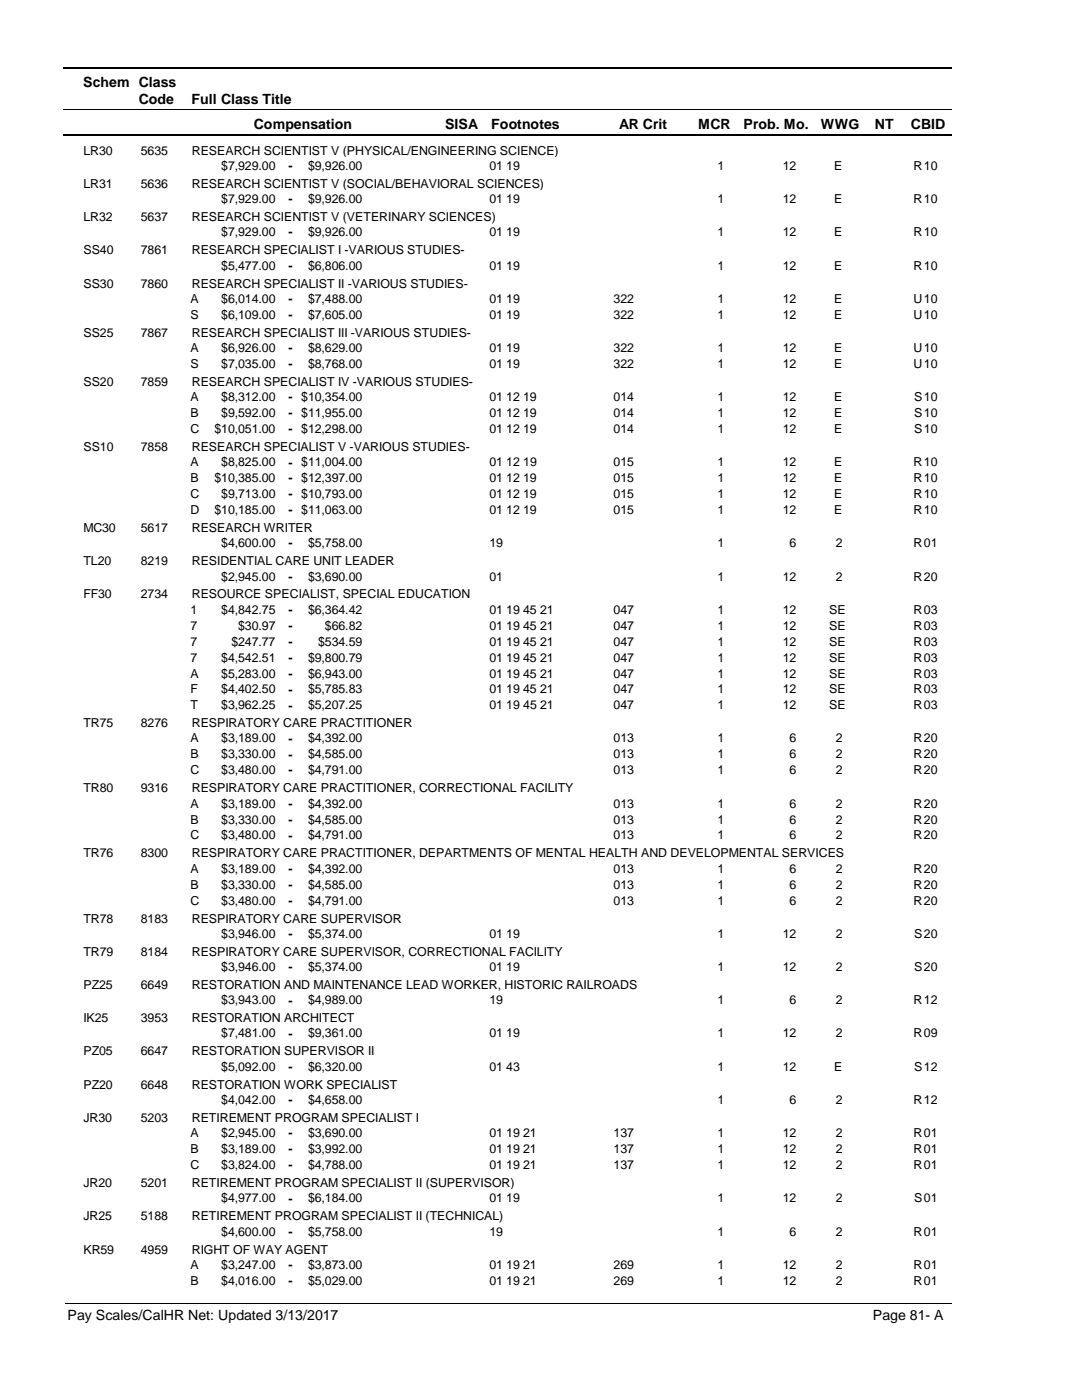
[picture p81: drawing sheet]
<svg xmlns="http://www.w3.org/2000/svg" width="216mm" height="279mm" viewBox="0 0 216 279" stroke-linecap="round" stroke-linejoin="round" font-family="sans-serif">
<defs><g id="words">
<g font-size="2.8">
<text x="16.6" y="17.3">Schem Class</text>
<text x="27.7" y="20.7">Code</text>
<text x="38.2" y="20.7">Full Class Title</text>
<text x="50.6" y="25.7">Compensation</text>
<text x="88.7" y="25.7">SISA</text>
<text x="98" y="25.7">Footnotes</text>
<text x="123.5" y="25.7">AR Crit</text>
<text x="139.2" y="25.7">MCR</text>
<text x="148.3" y="25.7">Prob. Mo.</text>
<text x="163.7" y="25.7">WWG</text>
<text x="174.5" y="25.7">NT</text>
<text x="181.6" y="25.7">CBID</text>
<text x="13.5" y="263.5">Pay Scales/CalHR Net: Updated 3/13/2017</text>
<text x="174.1" y="263.5">Page 81- A</text>
</g>
<g font-size="2.5">
<text x="16.6" y="30.8">LR30</text>
<text x="28.1" y="30.8">5635</text>
<text x="38.2" y="30.8">RESEARCH SCIENTIST V (PHYSICAL/ENGINEERING SCIENCE)</text>
<text x="44.1" y="33.9">$7,929.00</text>
<text x="57.5" y="33.9">-</text>
<text x="61.4" y="33.9">$9,926.00</text>
<text x="97.6" y="33.9">01 19</text>
<text x="143.1" y="33.9">1</text>
<text x="156.1" y="33.9">12</text>
<text x="166.3" y="33.9">E</text>
<text x="182.2" y="33.9">R</text>
<text x="184.2" y="33.9">10</text>
<text x="16.6" y="37.5">LR31</text>
<text x="28.1" y="37.5">5636</text>
<text x="38.2" y="37.5">RESEARCH SCIENTIST V (SOCIAL/BEHAVIORAL SCIENCES)</text>
<text x="44.1" y="40.6">$7,929.00</text>
<text x="57.5" y="40.6">-</text>
<text x="61.4" y="40.6">$9,926.00</text>
<text x="97.6" y="40.6">01 19</text>
<text x="143.1" y="40.6">1</text>
<text x="156.1" y="40.6">12</text>
<text x="166.3" y="40.6">E</text>
<text x="182.2" y="40.6">R</text>
<text x="184.2" y="40.6">10</text>
<text x="16.6" y="44.1">LR32</text>
<text x="28.1" y="44.1">5637</text>
<text x="38.2" y="44.1">RESEARCH SCIENTIST V (VETERINARY SCIENCES)</text>
<text x="44.1" y="47.2">$7,929.00</text>
<text x="57.5" y="47.2">-</text>
<text x="61.4" y="47.2">$9,926.00</text>
<text x="97.6" y="47.2">01 19</text>
<text x="143.1" y="47.2">1</text>
<text x="156.1" y="47.2">12</text>
<text x="166.3" y="47.2">E</text>
<text x="182.2" y="47.2">R</text>
<text x="184.2" y="47.2">10</text>
<text x="16.6" y="50.7">SS40</text>
<text x="28.1" y="50.7">7861</text>
<text x="38.2" y="50.7">RESEARCH SPECIALIST I -VARIOUS STUDIES-</text>
<text x="44.1" y="53.8">$5,477.00</text>
<text x="57.5" y="53.9">-</text>
<text x="61.4" y="53.8">$6,806.00</text>
<text x="97.6" y="53.8">01 19</text>
<text x="143.1" y="53.8">1</text>
<text x="156.1" y="53.8">12</text>
<text x="166.3" y="53.8">E</text>
<text x="182.2" y="53.8">R</text>
<text x="184.2" y="53.8">10</text>
<text x="16.6" y="57.4">SS30</text>
<text x="28.1" y="57.4">7860</text>
<text x="38.2" y="57.4">RESEARCH SPECIALIST II -VARIOUS STUDIES-</text>
<text x="38" y="60.5">A</text>
<text x="38" y="63.6">S</text>
<text x="44.1" y="60.5">$6,014.00</text>
<text x="44.1" y="63.6">$6,109.00</text>
<text x="57.5" y="60.5">-</text>
<text x="57.5" y="63.7">-</text>
<text x="61.4" y="60.5">$7,488.00</text>
<text x="61.4" y="63.6">$7,605.00</text>
<text x="97.6" y="60.5">01 19</text>
<text x="97.6" y="63.6">01 19</text>
<text x="122.4" y="60.5">322</text>
<text x="122.4" y="63.6">322</text>
<text x="143.1" y="60.5">1</text>
<text x="143.1" y="63.6">1</text>
<text x="156.1" y="60.5">12</text>
<text x="156.1" y="63.6">12</text>
<text x="166.3" y="60.5">E</text>
<text x="166.3" y="63.6">E</text>
<text x="182.2" y="60.5">U</text>
<text x="182.2" y="63.6">U</text>
<text x="184.2" y="60.5">10</text>
<text x="184.2" y="63.6">10</text>
<text x="16.6" y="67.2">SS25</text>
<text x="28.1" y="67.2">7867</text>
<text x="38" y="70.2">A</text>
<text x="38.2" y="67.2">RESEARCH SPECIALIST III -VARIOUS STUDIES-</text>
<text x="44.1" y="70.2">$6,926.00</text>
<text x="57.5" y="70.3">-</text>
<text x="61.4" y="70.2">$8,629.00</text>
<text x="97.6" y="70.2">01 19</text>
<text x="122.4" y="70.2">322</text>
<text x="143.1" y="70.2">1</text>
<text x="156.1" y="70.2">12</text>
<text x="166.3" y="70.2">E</text>
<text x="182.2" y="70.2">U</text>
<text x="184.2" y="70.2">10</text>
<text x="16.6" y="77">SS20</text>
<text x="28.1" y="77">7859</text>
<text x="38" y="73.4">S</text>
<text x="38.2" y="77">RESEARCH SPECIALIST IV -VARIOUS STUDIES-</text>
<text x="44.1" y="73.4">$7,035.00</text>
<text x="57.5" y="73.5">-</text>
<text x="61.4" y="73.4">$8,768.00</text>
<text x="97.6" y="73.4">01 19</text>
<text x="122.4" y="73.4">322</text>
<text x="143.1" y="73.4">1</text>
<text x="156.1" y="73.4">12</text>
<text x="166.3" y="73.4">E</text>
<text x="182.2" y="73.4">U</text>
<text x="184.2" y="73.4">10</text>
<text x="38" y="80.1">A</text>
<text x="38" y="83.3">B</text>
<text x="44.1" y="80.1">$8,312.00</text>
<text x="44.1" y="83.3">$9,592.00</text>
<text x="57.5" y="80.1">-</text>
<text x="57.5" y="83.3">-</text>
<text x="60.1" y="80.1">$10,354.00</text>
<text x="60.1" y="83.3">$11,955.00</text>
<text x="97.6" y="80.1">01 12 19</text>
<text x="97.6" y="83.3">01 12 19</text>
<text x="122.4" y="80.1">014</text>
<text x="122.4" y="83.3">014</text>
<text x="143.1" y="80.1">1</text>
<text x="143.1" y="83.3">1</text>
<text x="156.1" y="80.1">12</text>
<text x="156.1" y="83.3">12</text>
<text x="166.3" y="80.1">E</text>
<text x="166.3" y="83.3">E</text>
<text x="182.3" y="80.1">S</text>
<text x="182.3" y="83.3">S</text>
<text x="184.2" y="80.1">10</text>
<text x="184.2" y="83.3">10</text>
<text x="38" y="86.4">C</text>
<text x="42.8" y="86.4">$10,051.00</text>
<text x="57.5" y="86.5">-</text>
<text x="60.1" y="86.4">$12,298.00</text>
<text x="97.6" y="86.4">01 12 19</text>
<text x="122.4" y="86.4">014</text>
<text x="143.1" y="86.4">1</text>
<text x="156.1" y="86.4">12</text>
<text x="166.3" y="86.4">E</text>
<text x="182.3" y="86.4">S</text>
<text x="184.2" y="86.4">10</text>
<text x="16.6" y="90">SS10</text>
<text x="28.1" y="90">7858</text>
<text x="38" y="93.1">A</text>
<text x="38.2" y="90">RESEARCH SPECIALIST V -VARIOUS STUDIES-</text>
<text x="44.1" y="93.1">$8,825.00</text>
<text x="57.5" y="93.1">-</text>
<text x="60.1" y="93.1">$11,004.00</text>
<text x="97.6" y="93.1">01 12 19</text>
<text x="122.4" y="93.1">015</text>
<text x="143.1" y="93.1">1</text>
<text x="156.1" y="93.1">12</text>
<text x="166.3" y="93.1">E</text>
<text x="182.2" y="93.1">R</text>
<text x="184.2" y="93.1">10</text>
<text x="38" y="96.3">B</text>
<text x="38" y="99.4">C</text>
<text x="42.8" y="96.3">$10,385.00</text>
<text x="44.1" y="99.4">$9,713.00</text>
<text x="57.5" y="96.3">-</text>
<text x="57.5" y="99.5">-</text>
<text x="60.1" y="96.3">$12,397.00</text>
<text x="60.1" y="99.4">$10,793.00</text>
<text x="97.6" y="96.3">01 12 19</text>
<text x="97.6" y="99.4">01 12 19</text>
<text x="122.4" y="96.3">015</text>
<text x="122.4" y="99.4">015</text>
<text x="143.1" y="96.3">1</text>
<text x="143.1" y="99.4">1</text>
<text x="156.1" y="96.3">12</text>
<text x="156.1" y="99.4">12</text>
<text x="166.3" y="96.3">E</text>
<text x="166.3" y="99.4">E</text>
<text x="182.2" y="96.3">R</text>
<text x="182.2" y="99.4">R</text>
<text x="184.2" y="96.3">10</text>
<text x="184.2" y="99.4">10</text>
<text x="16.6" y="106.2">MC30</text>
<text x="28.1" y="106.2">5617</text>
<text x="38" y="102.6">D</text>
<text x="38.2" y="106.2">RESEARCH WRITER</text>
<text x="42.8" y="102.6">$10,185.00</text>
<text x="57.5" y="102.6">-</text>
<text x="60.1" y="102.6">$11,063.00</text>
<text x="97.6" y="102.6">01 12 19</text>
<text x="122.4" y="102.6">015</text>
<text x="143.1" y="102.6">1</text>
<text x="156.1" y="102.6">12</text>
<text x="166.3" y="102.6">E</text>
<text x="182.2" y="102.6">R</text>
<text x="184.2" y="102.6">10</text>
<text x="16.6" y="112.8">TL20</text>
<text x="28.1" y="112.8">8219</text>
<text x="38.2" y="112.8">RESIDENTIAL CARE UNIT LEADER</text>
<text x="44.1" y="109.2">$4,600.00</text>
<text x="57.5" y="109.3">-</text>
<text x="61.4" y="109.2">$5,758.00</text>
<text x="97.6" y="109.2">19</text>
<text x="143.1" y="109.2">1</text>
<text x="157.5" y="109.2">6</text>
<text x="166.6" y="109.2">2</text>
<text x="182.2" y="109.2">R</text>
<text x="184.2" y="109.2">01</text>
<text x="16.6" y="119.5">FF30</text>
<text x="28.1" y="119.5">2734</text>
<text x="38.2" y="119.5">RESOURCE SPECIALIST, SPECIAL EDUCATION</text>
<text x="44.1" y="115.9">$2,945.00</text>
<text x="57.5" y="115.9">-</text>
<text x="61.4" y="115.9">$3,690.00</text>
<text x="97.6" y="115.9">01</text>
<text x="143.1" y="115.9">1</text>
<text x="156.1" y="115.9">12</text>
<text x="166.6" y="115.9">2</text>
<text x="182.2" y="115.9">R</text>
<text x="184.2" y="115.9">20</text>
<text x="38" y="122.5">1</text>
<text x="38" y="125.7">7</text>
<text x="44.1" y="122.5">$4,842.75</text>
<text x="47.5" y="125.7">$30.97</text>
<text x="57.5" y="122.6">-</text>
<text x="57.5" y="125.7">-</text>
<text x="61.4" y="122.5">$6,364.42</text>
<text x="64.8" y="125.7">$66.82</text>
<text x="97.6" y="122.5">01 19 45 21</text>
<text x="97.6" y="125.7">01 19 45 21</text>
<text x="122.4" y="122.5">047</text>
<text x="122.4" y="125.7">047</text>
<text x="143.1" y="122.5">1</text>
<text x="143.1" y="125.7">1</text>
<text x="156.1" y="122.5">12</text>
<text x="156.1" y="125.7">12</text>
<text x="165.4" y="122.5">SE</text>
<text x="165.4" y="125.7">SE</text>
<text x="182.2" y="122.5">R</text>
<text x="182.2" y="125.7">R</text>
<text x="184.2" y="122.5">03</text>
<text x="184.2" y="125.7">03</text>
<text x="38" y="128.9">7</text>
<text x="46.1" y="128.9">$247.77</text>
<text x="57.5" y="128.9">-</text>
<text x="63.5" y="128.9">$534.59</text>
<text x="97.6" y="128.9">01 19 45 21</text>
<text x="122.4" y="128.9">047</text>
<text x="143.1" y="128.9">1</text>
<text x="156.1" y="128.9">12</text>
<text x="165.4" y="128.9">SE</text>
<text x="182.2" y="128.9">R</text>
<text x="184.2" y="128.9">03</text>
<text x="38" y="132.1">7</text>
<text x="38" y="135.2">A</text>
<text x="44.1" y="132.1">$4,542.51</text>
<text x="44.1" y="135.2">$5,283.00</text>
<text x="57.5" y="132.1">-</text>
<text x="57.5" y="135.3">-</text>
<text x="61.4" y="132.1">$9,800.79</text>
<text x="61.4" y="135.2">$6,943.00</text>
<text x="97.6" y="132.1">01 19 45 21</text>
<text x="97.6" y="135.2">01 19 45 21</text>
<text x="122.4" y="132.1">047</text>
<text x="122.4" y="135.2">047</text>
<text x="143.1" y="132.1">1</text>
<text x="143.1" y="135.2">1</text>
<text x="156.1" y="132.1">12</text>
<text x="156.1" y="135.2">12</text>
<text x="165.4" y="132.1">SE</text>
<text x="165.4" y="135.2">SE</text>
<text x="182.2" y="132.1">R</text>
<text x="182.2" y="135.2">R</text>
<text x="184.2" y="132.1">03</text>
<text x="184.2" y="135.2">03</text>
<text x="38" y="138.4">F</text>
<text x="38" y="141.6">T</text>
<text x="44.1" y="138.4">$4,402.50</text>
<text x="44.1" y="141.6">$3,962.25</text>
<text x="57.5" y="138.4">-</text>
<text x="57.5" y="141.6">-</text>
<text x="61.4" y="138.4">$5,785.83</text>
<text x="61.4" y="141.6">$5,207.25</text>
<text x="97.6" y="138.4">01 19 45 21</text>
<text x="97.6" y="141.6">01 19 45 21</text>
<text x="122.4" y="138.4">047</text>
<text x="122.4" y="141.6">047</text>
<text x="143.1" y="138.4">1</text>
<text x="143.1" y="141.6">1</text>
<text x="156.1" y="138.4">12</text>
<text x="156.1" y="141.6">12</text>
<text x="165.4" y="138.4">SE</text>
<text x="165.4" y="141.6">SE</text>
<text x="182.2" y="138.4">R</text>
<text x="182.2" y="141.6">R</text>
<text x="184.2" y="138.4">03</text>
<text x="184.2" y="141.6">03</text>
<text x="16.6" y="145.2">TR75</text>
<text x="28.1" y="145.2">8276</text>
<text x="38" y="148.2">A</text>
<text x="38.2" y="145.2">RESPIRATORY CARE PRACTITIONER</text>
<text x="44.1" y="148.2">$3,189.00</text>
<text x="57.5" y="148.2">-</text>
<text x="61.4" y="148.2">$4,392.00</text>
<text x="122.4" y="148.2">013</text>
<text x="143.1" y="148.2">1</text>
<text x="157.5" y="148.2">6</text>
<text x="166.6" y="148.2">2</text>
<text x="182.2" y="148.2">R</text>
<text x="184.2" y="148.2">20</text>
<text x="38" y="151.4">B</text>
<text x="38" y="154.5">C</text>
<text x="44.1" y="151.4">$3,330.00</text>
<text x="44.1" y="154.5">$3,480.00</text>
<text x="57.5" y="151.4">-</text>
<text x="57.5" y="154.6">-</text>
<text x="61.4" y="151.4">$4,585.00</text>
<text x="61.4" y="154.5">$4,791.00</text>
<text x="122.4" y="151.4">013</text>
<text x="122.4" y="154.5">013</text>
<text x="143.1" y="151.4">1</text>
<text x="143.1" y="154.5">1</text>
<text x="157.5" y="151.4">6</text>
<text x="157.5" y="154.5">6</text>
<text x="166.6" y="151.4">2</text>
<text x="166.6" y="154.5">2</text>
<text x="182.2" y="151.4">R</text>
<text x="182.2" y="154.5">R</text>
<text x="184.2" y="151.4">20</text>
<text x="184.2" y="154.5">20</text>
<text x="16.6" y="158.1">TR80</text>
<text x="28.1" y="158.1">9316</text>
<text x="38" y="161.2">A</text>
<text x="38.2" y="158.1">RESPIRATORY CARE PRACTITIONER, CORRECTIONAL FACILITY</text>
<text x="44.1" y="161.2">$3,189.00</text>
<text x="57.5" y="161.2">-</text>
<text x="61.4" y="161.2">$4,392.00</text>
<text x="122.4" y="161.2">013</text>
<text x="143.1" y="161.2">1</text>
<text x="157.5" y="161.2">6</text>
<text x="166.6" y="161.2">2</text>
<text x="182.2" y="161.2">R</text>
<text x="184.2" y="161.2">20</text>
<text x="38" y="164.4">B</text>
<text x="38" y="167.5">C</text>
<text x="44.1" y="164.4">$3,330.00</text>
<text x="44.1" y="167.5">$3,480.00</text>
<text x="57.5" y="164.4">-</text>
<text x="57.5" y="167.6">-</text>
<text x="61.4" y="164.4">$4,585.00</text>
<text x="61.4" y="167.5">$4,791.00</text>
<text x="122.4" y="164.4">013</text>
<text x="122.4" y="167.5">013</text>
<text x="143.1" y="164.4">1</text>
<text x="143.1" y="167.5">1</text>
<text x="157.5" y="164.4">6</text>
<text x="157.5" y="167.5">6</text>
<text x="166.6" y="164.4">2</text>
<text x="166.6" y="167.5">2</text>
<text x="182.2" y="164.4">R</text>
<text x="182.2" y="167.5">R</text>
<text x="184.2" y="164.4">20</text>
<text x="184.2" y="167.5">20</text>
<text x="16.6" y="171.1">TR76</text>
<text x="28.1" y="171.1">8300</text>
<text x="38.2" y="171.1">RESPIRATORY CARE PRACTITIONER, DEPARTMENTS OF MENTAL HEALTH AND DEVELOPMENTAL SERVICES</text>
<text x="38" y="174.2">A</text>
<text x="38" y="177.4">B</text>
<text x="44.1" y="174.2">$3,189.00</text>
<text x="44.1" y="177.4">$3,330.00</text>
<text x="57.5" y="174.2">-</text>
<text x="57.5" y="177.4">-</text>
<text x="61.4" y="174.2">$4,392.00</text>
<text x="61.4" y="177.4">$4,585.00</text>
<text x="122.4" y="174.2">013</text>
<text x="122.4" y="177.4">013</text>
<text x="143.1" y="174.2">1</text>
<text x="143.1" y="177.4">1</text>
<text x="157.5" y="174.2">6</text>
<text x="157.5" y="177.4">6</text>
<text x="166.6" y="174.2">2</text>
<text x="166.6" y="177.4">2</text>
<text x="182.2" y="174.2">R</text>
<text x="182.2" y="177.4">R</text>
<text x="184.2" y="174.2">20</text>
<text x="184.2" y="177.4">20</text>
<text x="16.6" y="184.1">TR78</text>
<text x="28.1" y="184.1">8183</text>
<text x="38" y="180.6">C</text>
<text x="38.2" y="184.1">RESPIRATORY CARE SUPERVISOR</text>
<text x="44.1" y="180.6">$3,480.00</text>
<text x="57.5" y="180.6">-</text>
<text x="61.4" y="180.6">$4,791.00</text>
<text x="122.4" y="180.6">013</text>
<text x="143.1" y="180.6">1</text>
<text x="157.5" y="180.6">6</text>
<text x="166.6" y="180.6">2</text>
<text x="182.2" y="180.6">R</text>
<text x="184.2" y="180.6">20</text>
<text x="16.6" y="190.7">TR79</text>
<text x="28.1" y="190.7">8184</text>
<text x="38.2" y="190.7">RESPIRATORY CARE SUPERVISOR, CORRECTIONAL FACILITY</text>
<text x="44.1" y="187.2">$3,946.00</text>
<text x="57.5" y="187.2">-</text>
<text x="61.4" y="187.2">$5,374.00</text>
<text x="97.6" y="187.2">01 19</text>
<text x="143.1" y="187.2">1</text>
<text x="156.1" y="187.2">12</text>
<text x="166.6" y="187.2">2</text>
<text x="182.3" y="187.2">S</text>
<text x="184.2" y="187.2">20</text>
<text x="16.6" y="197.4">PZ25</text>
<text x="28.1" y="197.4">6649</text>
<text x="38.2" y="197.4">RESTORATION AND MAINTENANCE LEAD WORKER, HISTORIC RAILROADS</text>
<text x="44.1" y="193.8">$3,946.00</text>
<text x="57.5" y="193.8">-</text>
<text x="61.4" y="193.8">$5,374.00</text>
<text x="97.6" y="193.8">01 19</text>
<text x="143.1" y="193.8">1</text>
<text x="156.1" y="193.8">12</text>
<text x="166.6" y="193.8">2</text>
<text x="182.3" y="193.8">S</text>
<text x="184.2" y="193.8">20</text>
<text x="44.1" y="200.5">$3,943.00</text>
<text x="57.5" y="200.5">-</text>
<text x="61.4" y="200.5">$4,989.00</text>
<text x="97.6" y="200.5">19</text>
<text x="143.1" y="200.5">1</text>
<text x="157.5" y="200.5">6</text>
<text x="166.6" y="200.5">2</text>
<text x="182.2" y="200.5">R</text>
<text x="184.2" y="200.5">12</text>
<text x="16.6" y="204">IK25</text>
<text x="28.1" y="204">3953</text>
<text x="38.2" y="204">RESTORATION ARCHITECT</text>
<text x="44.1" y="207.1">$7,481.00</text>
<text x="57.5" y="207.1">-</text>
<text x="61.4" y="207.1">$9,361.00</text>
<text x="97.6" y="207.1">01 19</text>
<text x="143.1" y="207.1">1</text>
<text x="156.1" y="207.1">12</text>
<text x="166.6" y="207.1">2</text>
<text x="182.2" y="207.1">R</text>
<text x="184.2" y="207.1">09</text>
<text x="16.6" y="210.7">PZ05</text>
<text x="28.1" y="210.7">6647</text>
<text x="38.2" y="210.7">RESTORATION SUPERVISOR II</text>
<text x="44.1" y="213.7">$5,092.00</text>
<text x="57.5" y="213.7">-</text>
<text x="61.4" y="213.7">$6,320.00</text>
<text x="97.6" y="213.7">01 43</text>
<text x="143.1" y="213.7">1</text>
<text x="156.1" y="213.7">12</text>
<text x="166.3" y="213.7">E</text>
<text x="182.3" y="213.7">S</text>
<text x="184.2" y="213.7">12</text>
<text x="16.6" y="217.3">PZ20</text>
<text x="28.1" y="217.3">6648</text>
<text x="38.2" y="217.3">RESTORATION WORK SPECIALIST</text>
<text x="44.1" y="220.4">$4,042.00</text>
<text x="57.5" y="220.4">-</text>
<text x="61.4" y="220.4">$4,658.00</text>
<text x="143.1" y="220.4">1</text>
<text x="157.5" y="220.4">6</text>
<text x="166.6" y="220.4">2</text>
<text x="182.2" y="220.4">R</text>
<text x="184.2" y="220.4">12</text>
<text x="16.6" y="223.9">JR30</text>
<text x="28.1" y="223.9">5203</text>
<text x="38" y="227">A</text>
<text x="38.2" y="223.9">RETIREMENT PROGRAM SPECIALIST I</text>
<text x="44.1" y="227">$2,945.00</text>
<text x="57.5" y="227">-</text>
<text x="61.4" y="227">$3,690.00</text>
<text x="97.6" y="227">01 19 21</text>
<text x="122.4" y="227">137</text>
<text x="143.1" y="227">1</text>
<text x="156.1" y="227">12</text>
<text x="166.6" y="227">2</text>
<text x="182.2" y="227">R</text>
<text x="184.2" y="227">01</text>
<text x="38" y="230.2">B</text>
<text x="38" y="233.3">C</text>
<text x="44.1" y="230.2">$3,189.00</text>
<text x="44.1" y="233.3">$3,824.00</text>
<text x="57.5" y="230.2">-</text>
<text x="57.5" y="233.4">-</text>
<text x="61.4" y="230.2">$3,992.00</text>
<text x="61.4" y="233.3">$4,788.00</text>
<text x="97.6" y="230.2">01 19 21</text>
<text x="97.6" y="233.3">01 19 21</text>
<text x="122.4" y="230.2">137</text>
<text x="122.4" y="233.3">137</text>
<text x="143.1" y="230.2">1</text>
<text x="143.1" y="233.3">1</text>
<text x="156.1" y="230.2">12</text>
<text x="156.1" y="233.3">12</text>
<text x="166.6" y="230.2">2</text>
<text x="166.6" y="233.3">2</text>
<text x="182.2" y="230.2">R</text>
<text x="182.2" y="233.3">R</text>
<text x="184.2" y="230.2">01</text>
<text x="184.2" y="233.3">01</text>
<text x="16.6" y="236.9">JR20</text>
<text x="28.1" y="236.9">5201</text>
<text x="38.2" y="236.9">RETIREMENT PROGRAM SPECIALIST II (SUPERVISOR)</text>
<text x="44.1" y="240">$4,977.00</text>
<text x="61.4" y="240">$6,184.00</text>
<text x="97.6" y="240">01 19</text>
<text x="143.1" y="240">1</text>
<text x="156.1" y="240">12</text>
<text x="166.6" y="240">2</text>
<text x="182.3" y="240">S</text>
<text x="184.2" y="240">01</text>
<text x="16.6" y="243.6">JR25</text>
<text x="28.1" y="243.6">5188</text>
<text x="38.2" y="243.6">RETIREMENT PROGRAM SPECIALIST II (TECHNICAL)</text>
<text x="57.5" y="240">-</text>
<text x="16.6" y="250.2">KR59</text>
<text x="28.1" y="250.2">4959</text>
<text x="38.2" y="250.2">RIGHT OF WAY AGENT</text>
<text x="44.1" y="246.6">$4,600.00</text>
<text x="57.5" y="246.7">-</text>
<text x="61.4" y="246.6">$5,758.00</text>
<text x="97.6" y="246.6">19</text>
<text x="143.1" y="246.6">1</text>
<text x="157.5" y="246.6">6</text>
<text x="166.6" y="246.6">2</text>
<text x="182.2" y="246.6">R</text>
<text x="184.2" y="246.6">01</text>
<text x="38" y="253.2">A</text>
<text x="38" y="256.4">B</text>
<text x="44.1" y="253.2">$3,247.00</text>
<text x="44.1" y="256.4">$4,016.00</text>
<text x="57.5" y="253.3">-</text>
<text x="57.5" y="256.4">-</text>
<text x="61.4" y="253.2">$3,873.00</text>
<text x="61.4" y="256.4">$5,029.00</text>
<text x="97.6" y="253.2">01 19 21</text>
<text x="97.6" y="256.4">01 19 21</text>
<text x="122.4" y="253.2">269</text>
<text x="122.4" y="256.4">269</text>
<text x="143.1" y="253.2">1</text>
<text x="143.1" y="256.4">1</text>
<text x="156.1" y="253.2">12</text>
<text x="156.1" y="256.4">12</text>
<text x="166.6" y="253.2">2</text>
<text x="166.6" y="256.4">2</text>
<text x="182.2" y="253.2">R</text>
<text x="182.2" y="256.4">R</text>
<text x="184.2" y="253.2">01</text>
<text x="184.2" y="256.4">01</text>
</g>
</g></defs>
<path d="M12.7 13.5h177.1" fill="none" stroke="#000" stroke-width=".36"/>
<path d="M12.7 21.9h177.1" fill="none" stroke="#000" stroke-width=".2"/>
<path d="M12.7 27h177.1" fill="none" stroke="#000" stroke-width=".35"/>
<g fill="#fff">
<path d="M40.4 31.3h16.2v3h-16.2z" fill-rule="evenodd"/>
<path d="M183.9 31.3h4.1v3h-4.1z" fill-rule="evenodd"/>
<path d="M40.4 37.9h16.2v3h-16.2z" fill-rule="evenodd"/>
<path d="M183.9 37.9h4.1v3h-4.1z" fill-rule="evenodd"/>
<path d="M40.4 44.6h16.2v2.9h-16.2z" fill-rule="evenodd"/>
<path d="M183.9 44.6h4.1v2.9h-4.1z" fill-rule="evenodd"/>
<path d="M40.4 51.2h16.2v3h-16.2z" fill-rule="evenodd"/>
<path d="M183.9 51.2h4.1v3h-4.1z" fill-rule="evenodd"/>
<path d="M40.4 57.8h16.2v3h-16.2z" fill-rule="evenodd"/>
<path d="M183.9 57.8h4.1v3h-4.1z" fill-rule="evenodd"/>
<path d="M40.4 61h16.2v3h-16.2z" fill-rule="evenodd"/>
<path d="M183.9 61h4.1v3h-4.1z" fill-rule="evenodd"/>
<path d="M40.4 67.6h16.2v3h-16.2z" fill-rule="evenodd"/>
<path d="M183.9 67.6h4.1v3h-4.1z" fill-rule="evenodd"/>
<path d="M40.4 70.8h16.2v3h-16.2z" fill-rule="evenodd"/>
<path d="M183.9 70.8h4.1v3h-4.1z" fill-rule="evenodd"/>
<path d="M40.4 77.5h16.2v2.9h-16.2z" fill-rule="evenodd"/>
<path d="M183.9 77.5h4.1v2.9h-4.1z" fill-rule="evenodd"/>
<path d="M40.4 80.6h16.2v3h-16.2z" fill-rule="evenodd"/>
<path d="M183.9 80.6h4.1v3h-4.1z" fill-rule="evenodd"/>
<path d="M40.4 83.8h16.2v3h-16.2z" fill-rule="evenodd"/>
<path d="M183.9 83.8h4.1v3h-4.1z" fill-rule="evenodd"/>
<path d="M40.4 90.5h16.2v3h-16.2z" fill-rule="evenodd"/>
<path d="M183.9 90.5h4.1v3h-4.1z" fill-rule="evenodd"/>
<path d="M40.4 93.6h16.2v3h-16.2z" fill-rule="evenodd"/>
<path d="M183.9 93.6h4.1v3h-4.1z" fill-rule="evenodd"/>
<path d="M40.4 96.8h16.2v3h-16.2z" fill-rule="evenodd"/>
<path d="M183.9 96.8h4.1v3h-4.1z" fill-rule="evenodd"/>
<path d="M40.4 100h16.2v3h-16.2z" fill-rule="evenodd"/>
<path d="M183.9 100h4.1v3h-4.1z" fill-rule="evenodd"/>
<path d="M40.4 106.6h16.2v3h-16.2z" fill-rule="evenodd"/>
<path d="M183.9 106.6h4.1v3h-4.1z" fill-rule="evenodd"/>
<path d="M40.4 113.3h16.2v2.9h-16.2z" fill-rule="evenodd"/>
<path d="M183.9 113.3h4.1v2.9h-4.1z" fill-rule="evenodd"/>
<path d="M40.4 119.9h16.2v3h-16.2z" fill-rule="evenodd"/>
<path d="M183.9 119.9h4.1v3h-4.1z" fill-rule="evenodd"/>
<path d="M40.4 123.1h16.2v3h-16.2z" fill-rule="evenodd"/>
<path d="M183.9 123.1h4.1v3h-4.1z" fill-rule="evenodd"/>
<path d="M40.4 126.3h16.2v2.9h-16.2z" fill-rule="evenodd"/>
<path d="M183.9 126.3h4.1v2.9h-4.1z" fill-rule="evenodd"/>
<path d="M40.4 129.4h16.2v3h-16.2z" fill-rule="evenodd"/>
<path d="M183.9 129.4h4.1v3h-4.1z" fill-rule="evenodd"/>
<path d="M40.4 132.6h16.2v3h-16.2z" fill-rule="evenodd"/>
<path d="M183.9 132.6h4.1v3h-4.1z" fill-rule="evenodd"/>
<path d="M40.4 135.8h16.2v3h-16.2z" fill-rule="evenodd"/>
<path d="M183.9 135.8h4.1v3h-4.1z" fill-rule="evenodd"/>
<path d="M40.4 139h16.2v3h-16.2z" fill-rule="evenodd"/>
<path d="M183.9 139h4.1v3h-4.1z" fill-rule="evenodd"/>
<path d="M40.4 145.6h16.2v3h-16.2z" fill-rule="evenodd"/>
<path d="M183.9 145.6h4.1v3h-4.1z" fill-rule="evenodd"/>
<path d="M40.4 148.8h16.2v2.9h-16.2z" fill-rule="evenodd"/>
<path d="M183.9 148.8h4.1v2.9h-4.1z" fill-rule="evenodd"/>
<path d="M40.4 151.9h16.2v3h-16.2z" fill-rule="evenodd"/>
<path d="M183.9 151.9h4.1v3h-4.1z" fill-rule="evenodd"/>
<path d="M40.4 158.6h16.2v3h-16.2z" fill-rule="evenodd"/>
<path d="M183.9 158.6h4.1v3h-4.1z" fill-rule="evenodd"/>
<path d="M40.4 161.8h16.2v2.9h-16.2z" fill-rule="evenodd"/>
<path d="M183.9 161.8h4.1v2.9h-4.1z" fill-rule="evenodd"/>
<path d="M40.4 164.9h16.2v3h-16.2z" fill-rule="evenodd"/>
<path d="M183.9 164.9h4.1v3h-4.1z" fill-rule="evenodd"/>
<path d="M40.4 171.6h16.2v3h-16.2z" fill-rule="evenodd"/>
<path d="M183.9 171.6h4.1v3h-4.1z" fill-rule="evenodd"/>
<path d="M40.4 174.8h16.2v2.9h-16.2z" fill-rule="evenodd"/>
<path d="M183.9 174.8h4.1v2.9h-4.1z" fill-rule="evenodd"/>
<path d="M40.4 177.9h16.2v3h-16.2z" fill-rule="evenodd"/>
<path d="M183.9 177.9h4.1v3h-4.1z" fill-rule="evenodd"/>
<path d="M40.4 184.5h16.2v3h-16.2z" fill-rule="evenodd"/>
<path d="M183.9 184.5h4.1v3h-4.1z" fill-rule="evenodd"/>
<path d="M40.4 191.2h16.2v3h-16.2z" fill-rule="evenodd"/>
<path d="M183.9 191.2h4.1v3h-4.1z" fill-rule="evenodd"/>
<path d="M40.4 197.8h16.2v3h-16.2z" fill-rule="evenodd"/>
<path d="M183.9 197.8h4.1v3h-4.1z" fill-rule="evenodd"/>
<path d="M40.4 204.5h16.2v2.9h-16.2z" fill-rule="evenodd"/>
<path d="M183.9 204.5h4.1v2.9h-4.1z" fill-rule="evenodd"/>
<path d="M40.4 211.1h16.2v3h-16.2z" fill-rule="evenodd"/>
<path d="M183.9 211.1h4.1v3h-4.1z" fill-rule="evenodd"/>
<path d="M40.4 217.8h16.2v2.9h-16.2z" fill-rule="evenodd"/>
<path d="M183.9 217.8h4.1v2.9h-4.1z" fill-rule="evenodd"/>
<path d="M40.4 224.4h16.2v2.9h-16.2z" fill-rule="evenodd"/>
<path d="M183.9 224.4h4.1v2.9h-4.1z" fill-rule="evenodd"/>
<path d="M40.4 227.5h16.2v3h-16.2z" fill-rule="evenodd"/>
<path d="M183.9 227.5h4.1v3h-4.1z" fill-rule="evenodd"/>
<path d="M40.4 230.7h16.2v3h-16.2z" fill-rule="evenodd"/>
<path d="M183.9 230.7h4.1v3h-4.1z" fill-rule="evenodd"/>
<path d="M40.4 237.4h16.2v3h-16.2z" fill-rule="evenodd"/>
<path d="M183.9 237.4h4.1v3h-4.1z" fill-rule="evenodd"/>
<path d="M40.4 244h16.2v3h-16.2z" fill-rule="evenodd"/>
<path d="M183.9 244h4.1v3h-4.1z" fill-rule="evenodd"/>
<path d="M40.4 250.6h16.2v3h-16.2z" fill-rule="evenodd"/>
<path d="M183.9 250.6h4.1v3h-4.1z" fill-rule="evenodd"/>
<path d="M40.4 253.8h16.2v3h-16.2z" fill-rule="evenodd"/>
<path d="M183.9 253.8h4.1v3h-4.1z" fill-rule="evenodd"/>
</g>
<path d="M13.1 260.1h176.7" fill="none" stroke="#000" stroke-width=".2"/>
<use href="#words"/>
</svg>
